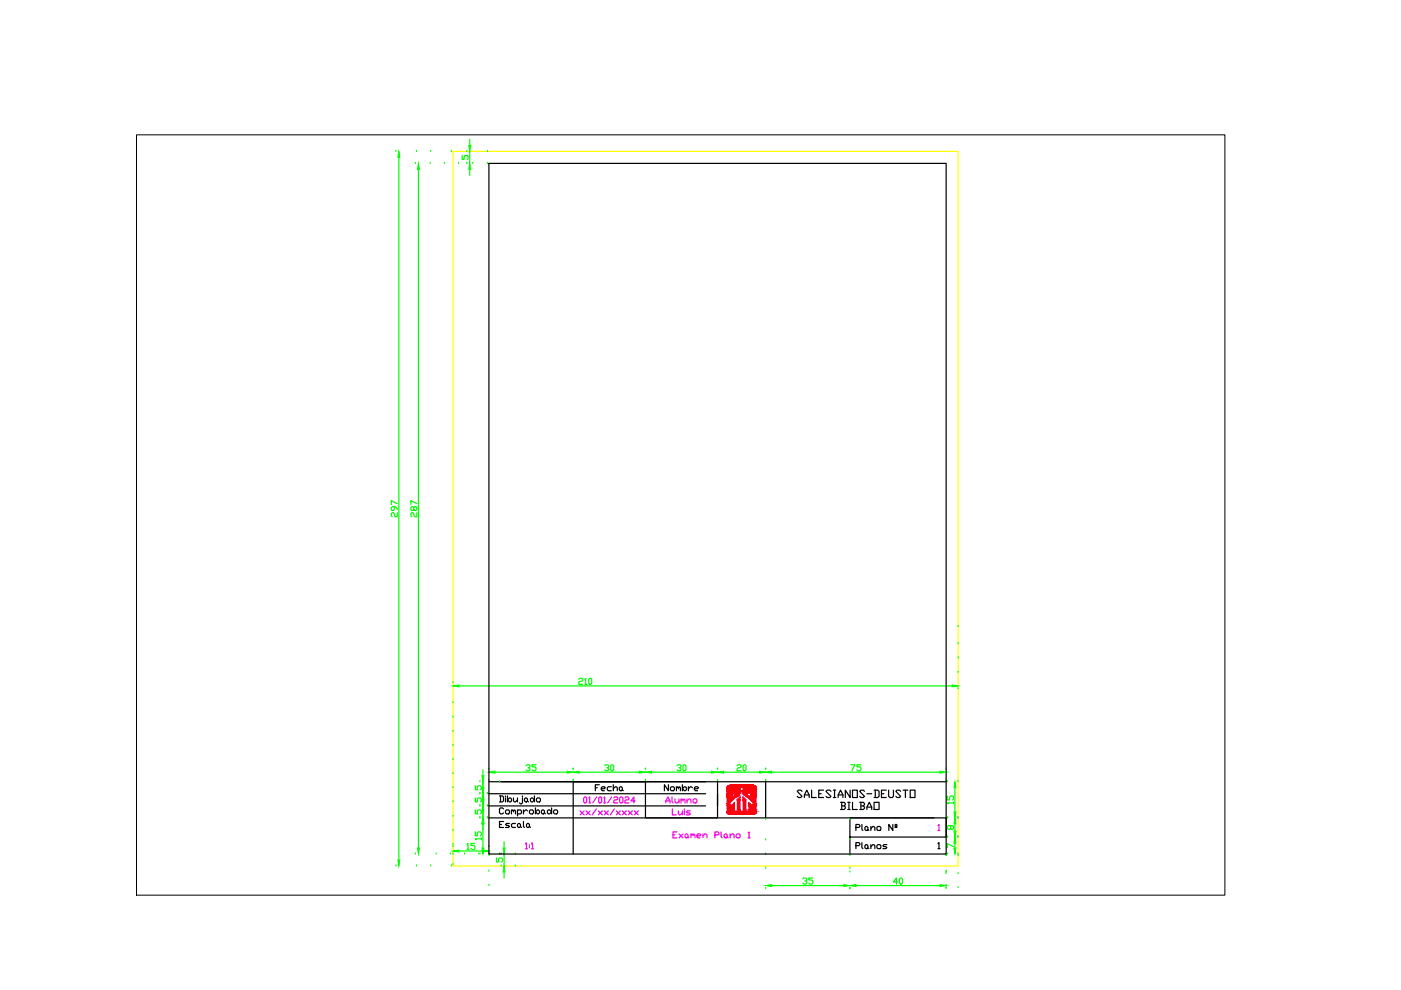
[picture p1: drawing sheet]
<svg xmlns="http://www.w3.org/2000/svg" width="297mm" height="210mm" viewBox="0 0 297 210" stroke-linecap="round" stroke-linejoin="round" font-family="sans-serif">
<defs><g id="words">
<g font-size="4.4" fill="#0f0">
<text x="89.6" y="110.8" transform="rotate(-90 89.6 110.8)">287</text>
<text x="121.7" y="146.4">210</text>
<text x="110.8" y="164.7">35</text>
<text x="127.4" y="164.7">30</text>
<text x="142.5" y="164.7">30</text>
<text x="155.2" y="164.7">20</text>
<text x="179.6" y="164.7">75</text>
<text x="203.6" y="171.8" transform="rotate(-90 203.6 171.8)">15</text>
<text x="103.4" y="179.2" transform="rotate(-90 103.4 179.2)">15</text>
<text x="98.1" y="181.3">15</text>
<text x="169.3" y="188.7">35</text>
<text x="188.4" y="188.7">40</text>
</g>
<text font-size="4.4" fill="#f0f" x="125.2" y="169">Fecha</text>
<g font-size="4" fill="#0f0">
<text x="85.4" y="110.8" transform="rotate(-90 85.4 110.8)">297</text>
<text x="99.8" y="173.9">5</text>
</g>
<text font-size="4" fill="#f0f" x="122.1" y="173.9">xx/xx/xxxx</text>
<g font-size="3.5" fill="#0f0">
<text x="97" y="34.9">5</text>
<text x="99.8" y="168.6">5</text>
<text x="99.8" y="171.1">5</text>
<text x="200" y="177.1">8</text>
<text x="200" y="181">7</text>
</g>
</g></defs>
<!-- layer: Caj_Borde -->
<path d="M96 32.1h107.1v151.5h-107.1z" fill="none" stroke="#ff0" stroke-width=".25"/>
<!-- layer: Cajetin -->
<path d="M103.7 34.6h96.9v146.5h-96.9zM103.7 165.7h96.9M103.7 173.4h94.3M103.7 168.3h45.9M103.7 170.9h45.9M152.1 165.7v7.7h-15.3v-7.7h-15.3v15.4M152.1 168.3v2.6M162.3 165.7v7.7M180.2 177.5h20.4v-4.1h-20.4v7.7" fill="none" stroke="#000" stroke-width=".25"/>
<!-- layer: Caj_texto_fijo -->
<g fill="none" stroke="#000" stroke-width=".25">
<path d="M105.9 168.8h.6l.3 .2v.8l-.3 .2h-.6M105.9 174.8h.4M106.1 168.8v1.2M106.8 174.2h-.9v1.2h.9M106.8 171.5l-.3-.2h-.4l-.2 .2v.9l.2 .2h.4l.3-.2M107.2 171.9l.2-.2h.4l.2 .2v.5l-.2 .2h-.4l-.2-.2zM107.2 168.8v.2M107.2 169.2v.8M107.6 169.6l.4-.4h.2l.2 .2v.4l-.4 .2zM107.6 168.8v1.2M108 174.6h-.6l-.2 .2 .8 .4-.2 .2h-.6M108.4 171.9l.3-.2 .2 .4"/>
<path d="M108.4 171.7v.9M108.9 171.9l.2-.2 .2 .2v.7M108.9 169.2v.6l.2 .2h.2l.4-.4M109.3 174.6h-.6l-.3 .2v.4l.3 .2h.6M109.7 174.8l.4-.2 .2 .2v.4l-.4 .2-.2-.2zM109.7 171.9l.2-.2h.4l.3 .2v.5l-.3 .2h-.6M109.7 169.2v.8M109.7 171.7v1.3M110.3 175.2l.3 .2M110.8 169.2v1l-.2 .2-.5-.2M110.8 168.8v.2M111 174.2v1l.2 .2"/>
<path d="M111 171.7v.9M111.2 169.4l.4-.2 .2 .2v.4l-.4 .2-.2-.2zM111.6 174.8l.4-.2 .3 .2v.4l-.5 .2-.2-.2zM111.8 171.9l-.4-.2-.4 .4M111.8 169.8l.2 .2M112.3 171.9l.2-.2h.4l.2 .2v.5l-.2 .2h-.4l-.2-.2zM112.3 175.2l.2 .2M112.5 169.4l.4-.2 .4 .4-.4 .4h-.2l-.2-.2zM113.3 168.8v1.2M113.5 172.1l.4-.4h.3l.2 .2v.5l-.5 .2zM113.5 171.3v1.3M113.7 169.4l.2-.2h.5l.2 .2v.4l-.2 .2h-.5l-.2-.2z"/>
<path d="M114.8 171.9l.4-.2 .2 .2v.5l-.4 .2-.2-.2zM115.4 172.4l.2 .2M116.1 171.9l.4-.2 .5 .4-.5 .5h-.2l-.2-.2zM117 171.3v1.3M117.4 171.9l.2-.2h.4l.2 .2v.5l-.2 .2h-.4l-.2-.2zM141.7 166.4v1.3l-.8-1.3v1.3M142.4 166.8h.4l.2 .2v.4l-.2 .3h-.4l-.3-.3v-.4zM143.4 167l.2-.2 .2 .4M143.4 166.8v.9M143.8 167l.2-.2 .3 .2v.7M144.7 167.2l.4-.4 .4 .2v.4l-.2 .3h-.2zM144.7 166.4v1.3"/>
<path d="M146 166.8v.9M146.8 167l-.4-.2-.4 .4M147.2 167.2h.7l.2-.2-.2-.2h-.4l-.3 .2v.4l.3 .3h.4M170 167.8l-.2-.3h-.5l-.3 .3 1 1-.2 .3h-.5l-.3-.3M170.5 169.1v-.6l.6-1 .5 1v.6M170.5 168.5h1.1M172.1 167.5v1.6h1M173.6 168.3h.5M174.6 167.5h-1v1.6h1M176.2 167.8l-.3-.3h-.5l-.3 .3 1.1 1-.3 .3h-.5l-.3-.3M176.7 169.1h.5M176.7 167.5h.5"/>
<path d="M176.9 167.5v1.6M177.7 169.1v-.6l.5-1 .5 1v.6M177.7 168.5h1M178.2 170.1h.8l.2 .3v.2l-.2 .3M178.5 170.9h.5l.2 .2v.3l-.2 .2h-.8M178.5 170.1v1.5M179.7 170.1h.5M179.7 171.6h.5M180 170.1v1.5M180.2 167.5v1.6l-1-1.6v1.6M180.7 167.5h1.1v1.6h-1.1zM180.7 170.1v1.5h1.1"/>
<path d="M181.5 175.4h.6l.2-.4-.2-.2h-.6v1.3M181.5 179.3h.6l.2-.4-.2-.2h-.6v1.2M182.3 170.1h.7l.3 .3v.2l-.3 .3M182.5 170.9h.5l.3 .2v.3l-.3 .2h-.7M182.5 170.1v1.5M182.7 174.8v1.1l.3 .2M182.7 178.7v1l.3 .2M183.3 167.8l-.3-.3h-.5l-.2 .3 1 1-.3 .3h-.5l-.2-.3M183.4 175.4l.4-.2 .2 .2v.5l-.4 .2-.2-.2zM183.4 179.3l.4-.2 .2 .2v.4l-.4 .2-.2-.2zM183.8 171.6v-.5l.5-1 .5 1v.5M183.8 168.3h1"/>
<path d="M183.8 171.1h1M184 175.9l.2 .2M184 179.7l.2 .2M184.6 175.7l.5-.5h.2l.2 .2v.7M184.6 179.5l.5-.4h.2l.2 .2v.6M184.6 175.2v.9M184.6 179.1v.8M185.3 167.5h.8l.3 .3v1l-.3 .3h-.8M185.3 170.1h1.1v1.5h-1.1zM185.6 167.5v1.6M185.9 175.4l.2-.2h.4l.3 .2v.5l-.3 .2h-.4l-.2-.2zM185.9 179.3l.2-.2h.4l.3 .2v.4l-.3 .2h-.4l-.2-.2z"/>
<path d="M186.9 168.3h.5M187.9 167.5h-1v1.6h1M188 179.1h-.6l-.2 .2 .8 .4-.2 .2h-.6M188.4 167.5v1.3l.3 .3h.5l.2-.3v-1.3M189.3 174.8v1.3l-.8-1.3v1.3M189.8 175.4h.4M189.9 174.8h.2l.1 .3-.3 .1zM191 167.8l-.3-.3h-.5l-.3 .3 1.1 1-.3 .3h-.5l-.3-.3M191.5 167.5h1M192 167.5v1.6M193 167.5h1v1.6h-1z"/>
</g>
<!-- layer: Caj_texto_editar -->
<g fill="none" stroke="#f0f" stroke-width=".25">
<path d="M111.4 178.9l.2-.2v1.3M111.4 180h.4M112.3 179.1v.2M112.3 179.5v.3M112.7 178.9l.2-.2v1.3M112.7 180h.4M141.2 170.2v-.4l.4-.8 .5 .8v.4M141.2 169.8h.9M142.5 169v1l.2 .2M142.6 171.5v1.3h.8M142.7 177h.4M143.1 169.4v.6l.2 .2h.2l.5-.4"/>
<path d="M143.5 176.4h-.8v1.2h.8M143.8 171.9v.7l.2 .2h.3l.4-.4M144 169.4v.8M144 176.8l.8 .8M144.4 169.6l.2-.2 .2 .4M144.4 169.4v.8M144.7 171.9v.9M144.8 169.6l.2-.2 .2 .2v.6M144.8 176.8l-.8 .8M145.1 171.5v.2M145.1 171.9v.9M145.2 177l.5-.2 .2 .2v.4l-.5 .2-.2-.2z"/>
<path d="M145.7 169.8l.4-.4h.2l.2 .2v.6M145.7 169.4v.8M145.9 177.4l.2 .2M146.4 171.9h-.7l-.2 .2 .2 .3h.5l.2 .2-.2 .2h-.7M146.5 177l.2-.2 .2 .4M146.5 176.8v.8M146.9 169.6l.2-.2h.5l.2 .2v.4l-.2 .2h-.5l-.2-.2zM146.9 177l.2-.2 .2 .2v.6M147.8 177.2h.6l.2-.2-.2-.2h-.4l-.2 .2v.4l.2 .2h.4M149 177.2l.5-.4h.2l.2 .2v.6M149 176.8v.8M151.6 177h.6l.2-.4-.2-.2h-.6v1.2"/>
<path d="M152.9 176.4v1l.2 .2M153.5 177l.5-.2 .2 .2v.4l-.5 .2-.2-.2zM154.2 177.4l.2 .2M154.8 177.2l.4-.4h.2l.2 .2v.6M154.8 176.8v.8M156.1 177l.2-.2h.4l.2 .2v.4l-.2 .2h-.4l-.2-.2zM158.6 176.6l.2-.2v1.2M158.6 177.6h.4"/>
</g>
<!-- layer: Cotas -->
<g fill="none" stroke="#0f0" stroke-width=".25">
<path d="M83.9 32.1h.1M84.6 33.4v148.9M88.1 34.6h.1M88.3 32.1h.1M88.7 35.9v143.9M91.2 34.6h.1M91.3 32.1h.1M94.2 34.6h.1M95.7 32.1h.1M99.6 29.5v1.3M99.6 35.9v1.3M103.4 34.6h.1"/>
<path d="M103.4 32.1h.1M203.1 139.5h.1M203.1 136.5h.1M203.1 132.9h.1M96 144.8h.1M96 149h.1M96 152h.1M96 155h.1M96 158h.1M97.3 145.4h104.6M203.1 146.1h.1M203.1 142.5h.1"/>
<path d="M96 161.1h.1M96 164.1h.1M96 167.1h.1M96 170h.1M96 173h.1M96 176h.1M96 179h.1M96 179.5h.1M102.4 163.2v1.3M103.7 163.1h.1M104.9 163.7h15.4M105.9 165.7h.1"/>
<path d="M106.9 178.5v1.3M121.5 163.1h.1M121.5 165.5h.1M122.8 163.7h12.7M136.8 163.1h.1M136.8 165.5h.1M138.1 163.7h12.8M152.1 163.1h.1M152.1 165.5h.1M153.4 163.7h7.7M162.3 163.1h.1M162.3 165.5h.1"/>
<path d="M162.3 178.1h.1M162.3 173.8h.1M163.6 163.7h35.7M180.2 178.1h.1M180.2 173.8h.1M200.6 163.1h.1M200.6 165.5h.1M200.9 165.7h.1M203.1 165.7h.1M83.9 183.6h.1M88.1 181.1h.1M88.3 183.6h.1"/>
<path d="M91.3 183.6h.1M92.5 181.1h.1M95.5 181.1h.1M95.7 183.6h.1M96 183.3h.1M96 181.1h.1M103.7 187.7h.1M103.7 184.7h.1M103.7 181.4h.1M103.7 181.1h.1M105.3 181.9v.9h.4v-.7l.2-.2h.4l.2 .2v.5l-.2 .2M105.9 181.1h.1"/>
<path d="M106.2 183.6h.1M106.2 181.1h.1M106.9 181.1v2.5M106.9 184.9v1.3M109.2 183.6h.1M109.2 181.1h.1M162.3 188.4h.1M162.3 184.1h.1M162.3 181.1h.1M163.6 187.8h15.3M180.2 188.4h.1M180.2 184.1h.1"/>
<path d="M180.2 181.1h.1M180.2 184.9h.1M180.2 181.4h.1M181.5 187.8h17.8M200.6 187.7h.1M200.6 184.7h.1M200.6 188.2h.1M200.6 185.2h.1M200.6 188.4h.1M200.6 184.9h.1M203.1 188.2h.1M203.1 185.2h.1"/>
</g>
<g fill="#0f0" stroke="#0f0" stroke-width=".21">
<path d="M96 145.4l1.3-.2v.4z"/>
<path d="M201.9 145.2l1.2 .2-1.2 .2z"/>
<path d="M84.4 182.3h.4l-.2 1.3z"/>
<path d="M84.6 32.1l.2 1.3h-.4z"/>
<path d="M88.5 179.8h.4l-.2 1.3z"/>
<path d="M88.7 34.6l.2 1.3h-.4z"/>
<path d="M96 180.4l1.3-.2v.5z"/>
<path d="M106.7 179.8h.4l-.2 1.3z"/>
<path d="M106.9 183.6l.2 1.3h-.4z"/>
<path d="M99.4 30.8h.4l-.2 1.3z"/>
<path d="M103.7 163.7l1.2-.2v.4z"/>
<path d="M120.3 163.5l1.2 .2-1.2 .2z"/>
<path d="M121.5 163.7l1.3-.2v.4z"/>
<path d="M135.5 163.5l1.3 .2-1.3 .2z"/>
<path d="M136.8 163.7l1.3-.2v.4z"/>
<path d="M150.9 163.5l1.2 .2-1.2 .2z"/>
<path d="M152.1 163.7l1.3-.2v.4z"/>
<path d="M161.1 163.5l1.2 .2-1.2 .2z"/>
<path d="M162.3 163.7l1.3-.2v.4z"/>
<path d="M199.3 163.5l1.3 .2-1.3 .2z"/>
<path d="M162.3 187.8l1.3-.2v.4z"/>
<path d="M178.9 187.6l1.3 .2-1.3 .2z"/>
<path d="M180.2 187.8l1.3-.2v.4z"/>
<path d="M199.3 187.6l1.3 .2-1.3 .2z"/>
<path d="M102.2 164.5h.4l-.2 1.2z"/>
<path d="M202.5 165.7l.2 1.3h-.4z"/>
<path d="M202.3 172.1h.4l-.2 1.3z"/>
</g>
<!-- layer: Logo_SD -->
<g fill="#fb040c" stroke="#fb040c" stroke-width=".21">
<path d="M156.9 169v.6h-.6z"/>
<path d="M158.8 170.2l.1 .2h-.1z"/>
<path d="M154.7 166.5h5.2zM154.6 166.5h5.3z"/>
<path d="M154.6 166.5l5.4 .1zM154.5 166.6h5.5z"/>
<path d="M154.5 166.6h5.5zM154.4 166.6h5.6z"/>
<path d="M154.4 166.6h5.7zM154.3 166.6h5.8z"/>
<path d="M154.3 166.6l5.9 .1zM154.3 166.6l5.9 .1z"/>
<path d="M154.3 166.7l5.9 .1zM154.3 166.7l5.9 .1z"/>
<path d="M154.2 166.8h6.1zM154.2 166.8h6.1z"/>
<path d="M154.2 166.8l6.1 .1zM154.2 166.8l6.1 .1z"/>
<path d="M157.3 166.9h3zM157.3 166.9h3z"/>
<path d="M154.2 166.9h2.9zM154.2 166.9h3z"/>
<path d="M157.3 166.9h3zM157.3 166.9h3z"/>
<path d="M154.2 166.9h2.9zM154.2 166.9h2.8z"/>
<path d="M157.4 166.9h2.9zM157.4 166.9h2.9z"/>
<path d="M154.2 166.9h2.8zM154.2 166.9h2.8z"/>
<path d="M157.5 166.9l2.8 .1zM157.5 166.9l2.8 .1z"/>
<path d="M154.2 166.9l2.8 .1zM154.2 166.9l2.8 .1z"/>
<path d="M157.5 167h2.8zM157.5 167h2.8z"/>
<path d="M154.2 167h2.8zM154.2 167h2.7z"/>
<path d="M157.6 167h2.7zM157.6 167h2.7z"/>
<path d="M154.2 167h2.7zM154.2 167h2.7z"/>
<path d="M157.6 167l2.7 .1zM157.6 167l2.7 .1z"/>
<path d="M154.2 167h2.7zM154.2 167l2.7 .1z"/>
<path d="M157.6 167.1h2.7zM157.6 167.1h2.7z"/>
<path d="M154.2 167.1h2.7zM154.2 167.1h2.6z"/>
<path d="M157.6 167.1l2.7 .1zM157.6 167.1l2.7 .1z"/>
<path d="M154.2 167.1l2.6 .1zM154.2 167.1l2.6 .1z"/>
<path d="M157.6 167.2l2.7 .1zM157.6 167.2l2.7 .1z"/>
<path d="M154.2 167.2l2.6 .1zM154.2 167.2l2.6 .1z"/>
<path d="M157.6 167.3l2.7 .1zM157.6 167.3l2.7 .1z"/>
<path d="M154.2 167.3l2.6 .1zM154.2 167.3l2.6 .1z"/>
<path d="M157.6 167.4h2.7zM157.6 167.4h2.7z"/>
<path d="M154.2 167.4h2.6zM154.2 167.4h2.6z"/>
<path d="M157.6 167.4l2.7 .1zM157.6 167.4l2.7 .1z"/>
<path d="M154.2 167.4l2.7 .1zM154.2 167.4l2.7 .1z"/>
<path d="M157.6 167.5l2.7 .1zM157.6 167.5l2.7 .1z"/>
<path d="M154.2 167.5l2.7 .1zM154.2 167.5l2.7 .1z"/>
<path d="M157.6 167.6h2.7zM157.5 167.6h2.8z"/>
<path d="M154.2 167.6h2.8zM154.2 167.6h2.8z"/>
<path d="M157.5 167.6l2.8 .1zM157.5 167.6l2.8 .1z"/>
<path d="M154.2 167.6l2.8 .1zM154.2 167.6l2.8 .1z"/>
<path d="M157.4 167.7h2.9zM157.3 167.7h3z"/>
<path d="M154.2 167.7h2.9zM154.2 167.7h2.9z"/>
<path d="M157.3 167.7h3zM157.3 167.7h3z"/>
<path d="M154.2 167.7h3zM154.2 167.7h3z"/>
<path d="M154.2 167.7l6.1 .1v-.1zM154.2 167.7l6.1 .1h-6.1z"/>
<path d="M157.2 167.8l3.1 .3v-.3zM157.2 167.8l3.1 .3h-2.7z"/>
<path d="M154.2 167.8l2.7 .3 .3-.3zM154.2 167.8l2.7 .3h-2.7z"/>
<path d="M158.8 168.1l1.5 .1zM158.8 168.1l1.5 .1z"/>
<path d="M157.6 168.1h1.1zM157.6 168.1l1.1 .1z"/>
<path d="M155.7 168.1h1.2zM155.7 168.1l1.2 .1z"/>
<path d="M154.2 168.1h1.5zM154.2 168.1l1.4 .1z"/>
<path d="M158.9 168.2h1.4zM158.9 168.2h1.4z"/>
<path d="M157.6 168.2h1.1zM157.6 168.2h1z"/>
<path d="M155.8 168.2h1.1zM155.8 168.2h1.1z"/>
<path d="M154.2 168.2h1.3zM154.2 168.2h1.4z"/>
<path d="M158.9 168.2h1.4zM158.9 168.2h1.4z"/>
<path d="M157.6 168.2h1zM157.6 168.2h.9z"/>
<path d="M155.9 168.2h1zM155.9 168.2h.9z"/>
<path d="M154.2 168.2h1.3zM154.2 168.2h1.3z"/>
<path d="M159 168.2l1.3 .1zM159 168.2l1.3 .1z"/>
<path d="M157.6 168.2h.9zM157.6 168.2l.8 .1z"/>
<path d="M155.9 168.2h.9zM155.9 168.2l.9 .1z"/>
<path d="M154.2 168.2h1.3zM154.2 168.2l1.2 .1z"/>
<path d="M159.1 168.3h1.2zM159.1 168.3h1.2z"/>
<path d="M157.7 168.3h.7zM157.7 168.3h.7z"/>
<path d="M156 168.3h.8zM156 168.3h.7z"/>
<path d="M154.2 168.3h1.2zM154.2 168.3h1.1z"/>
<path d="M159.1 168.3l1.2 .1zM159.1 168.3l1.2 .1z"/>
<path d="M157.8 168.3l.6 .1zM157.8 168.3l.6 .1z"/>
<path d="M156.1 168.3h.6zM156.1 168.3l.6 .1z"/>
<path d="M154.2 168.3h1.1zM154.2 168.3l1.1 .1z"/>
<path d="M159.2 168.4l1.1 .1zM159.2 168.4l1.1 .1z"/>
<path d="M157.8 168.4h.6zM157.8 168.4l.6 .1z"/>
<path d="M156.1 168.4h.6zM156.1 168.4l.5 .1z"/>
<path d="M154.2 168.4l1.1 .1zM154.2 168.4l1.1 .1z"/>
<path d="M159.2 168.5h1.1zM159.2 168.5h1.1z"/>
<path d="M157.9 168.5h.5zM157.9 168.5h.5z"/>
<path d="M156.1 168.5h.5zM156.1 168.5h.4z"/>
<path d="M154.2 168.5h1.1zM154.2 168.5h1.1z"/>
<path d="M159.2 168.5l1.1 .1zM159.2 168.5l1.1 .1z"/>
<path d="M158 168.5l.4 .1zM158 168.5l.4 .1z"/>
<path d="M156.1 168.5h.4zM156.1 168.5l.3 .1z"/>
<path d="M154.2 168.5l1.1 .1zM154.2 168.5l1.1 .1z"/>
<path d="M159.2 168.6l1.1 .1zM159.2 168.6l1.1 .1z"/>
<path d="M158.1 168.6l.3 .1zM158.1 168.6l.3 .1z"/>
<path d="M156.1 168.6h.3zM156.1 168.6l.2 .1z"/>
<path d="M154.2 168.6l1.1 .1zM154.2 168.6l1.1 .1z"/>
<path d="M159.2 168.7l1.1 .1zM159.2 168.7l1.1 .1z"/>
<path d="M158.1 168.7l.3 .1zM158.1 168.7l.3 .1z"/>
<path d="M156.1 168.7h.2zM156.1 168.7l.2 .1z"/>
<path d="M154.2 168.7l1.1 .1zM154.2 168.7l1.1 .1z"/>
<path d="M159.1 168.8h1.2zM159.1 168.8h1.2z"/>
<path d="M158.2 168.8h.2zM158.2 168.8h.2z"/>
<path d="M156.1 168.8h.2zM156.1 168.8h.1z"/>
<path d="M154.2 168.8h1.2zM154.2 168.8h1.2z"/>
<path d="M159.1 168.8l1.2 .1zM159.1 168.8l1.2 .1z"/>
<path d="M158.3 168.8l.2 .1zM158.3 168.8l.2 .1z"/>
<path d="M156 168.8h.2zM155.9 168.9h.3z"/>
<path d="M154.2 168.8l1.3 .1zM154.2 168.8l1.3 .1z"/>
<path d="M159 168.9h1.3zM158.9 168.9h1.4z"/>
<path d="M158.3 168.9h.3zM158.3 168.9h.3z"/>
<path d="M155.9 168.9h.3zM155.9 168.9h.2z"/>
<path d="M154.2 168.9h1.3zM154.2 168.9h1.3z"/>
<path d="M158.9 168.9l1.4 .1zM158.9 169h1.4z"/>
<path d="M158.4 168.9l.3 .1zM158.4 168.9l.3 .1z"/>
<path d="M155.9 168.9l.2 .1zM155.8 169h.3z"/>
<path d="M154.2 168.9l1.4 .1zM154.2 168.9l1.4 .1z"/>
<path d="M158.9 169h1.4zM158.8 169h1.5z"/>
<path d="M158.4 169h.3zM158.4 169h.3z"/>
<path d="M155.8 169h.3zM155.7 169h.4z"/>
<path d="M154.2 169h1.5zM154.2 169h1.5z"/>
<path d="M157.6 169l.5 .6zM157.6 169l.5 .6h-.5z"/>
<path d="M156.3 169.6h.6zM156.3 169.6h.6z"/>
<path d="M158.4 169l1.9 1.4v-1.4zM158.4 169l1.9 1.4h-.5z"/>
<path d="M154.2 169l.5 1.4 1.4-1.4zM154.2 169l.5 1.4h-.5z"/>
<path d="M155.7 170.2v.6zM155.7 170.2v.6h-.6z"/>
<path d="M154.2 170.4l.9 .4-.4-.4zM154.2 170.4l.9 .4h-.9z"/>
<path d="M159.8 170.4l.5 .4v-.4zM159.8 170.4l.5 .4h-.9z"/>
<path d="M158.8 170.4l.6 .4zM158.8 170.4l.6 .4h-.6z"/>
<path d="M158.8 170.8l1.5 .8v-.8zM158.8 170.8l1.5 .8h-1.5z"/>
<path d="M158.8 171.6l1.5 .4v-.4zM158.8 171.6l1.5 .4h-1.5z"/>
<path d="M157.6 169.6l.5 2.4v-2.4zM157.6 169.6l.5 2.4h-.5z"/>
<path d="M156.3 169.6l.6 2.4v-2.4zM156.3 169.6l.6 2.4h-.6z"/>
<path d="M154.2 170.8l1.5 1.2v-1.2zM154.2 170.8l1.5 1.2h-1.5z"/>
<path d="M157.6 172h2.7zM157.6 172h2.7z"/>
<path d="M154.2 172h2.7zM154.2 172h2.7z"/>
<path d="M154.2 172l6.1 .1v-.1zM154.2 172l6.1 .1h-6.1z"/>
<path d="M154.2 172.1l6.1 .1zM154.2 172.1l6.1 .1z"/>
<path d="M154.2 172.2h6.1zM154.2 172.2l6.1 .1z"/>
<path d="M154.2 172.3h6.1zM154.2 172.3l6 .1z"/>
<path d="M154.2 172.4h6zM154.2 172.4l6 .1z"/>
<path d="M154.3 172.5h5.9zM154.3 172.5h5.8z"/>
<path d="M154.3 172.5h5.8zM154.3 172.5l5.7 .1z"/>
<path d="M154.4 172.6h5.6zM154.4 172.6h5.6z"/>
<path d="M154.5 172.6h5.5zM154.5 172.6h5.4z"/>
<path d="M154.6 172.6h5.3zM154.6 172.6h5.2z"/>
</g>
<!-- layer: 0 -->
<path d="M28.9 28.6h230.8v161.2h-230.8z" fill="none" stroke="#000" stroke-width=".21"/>
<use href="#words"/>
</svg>
